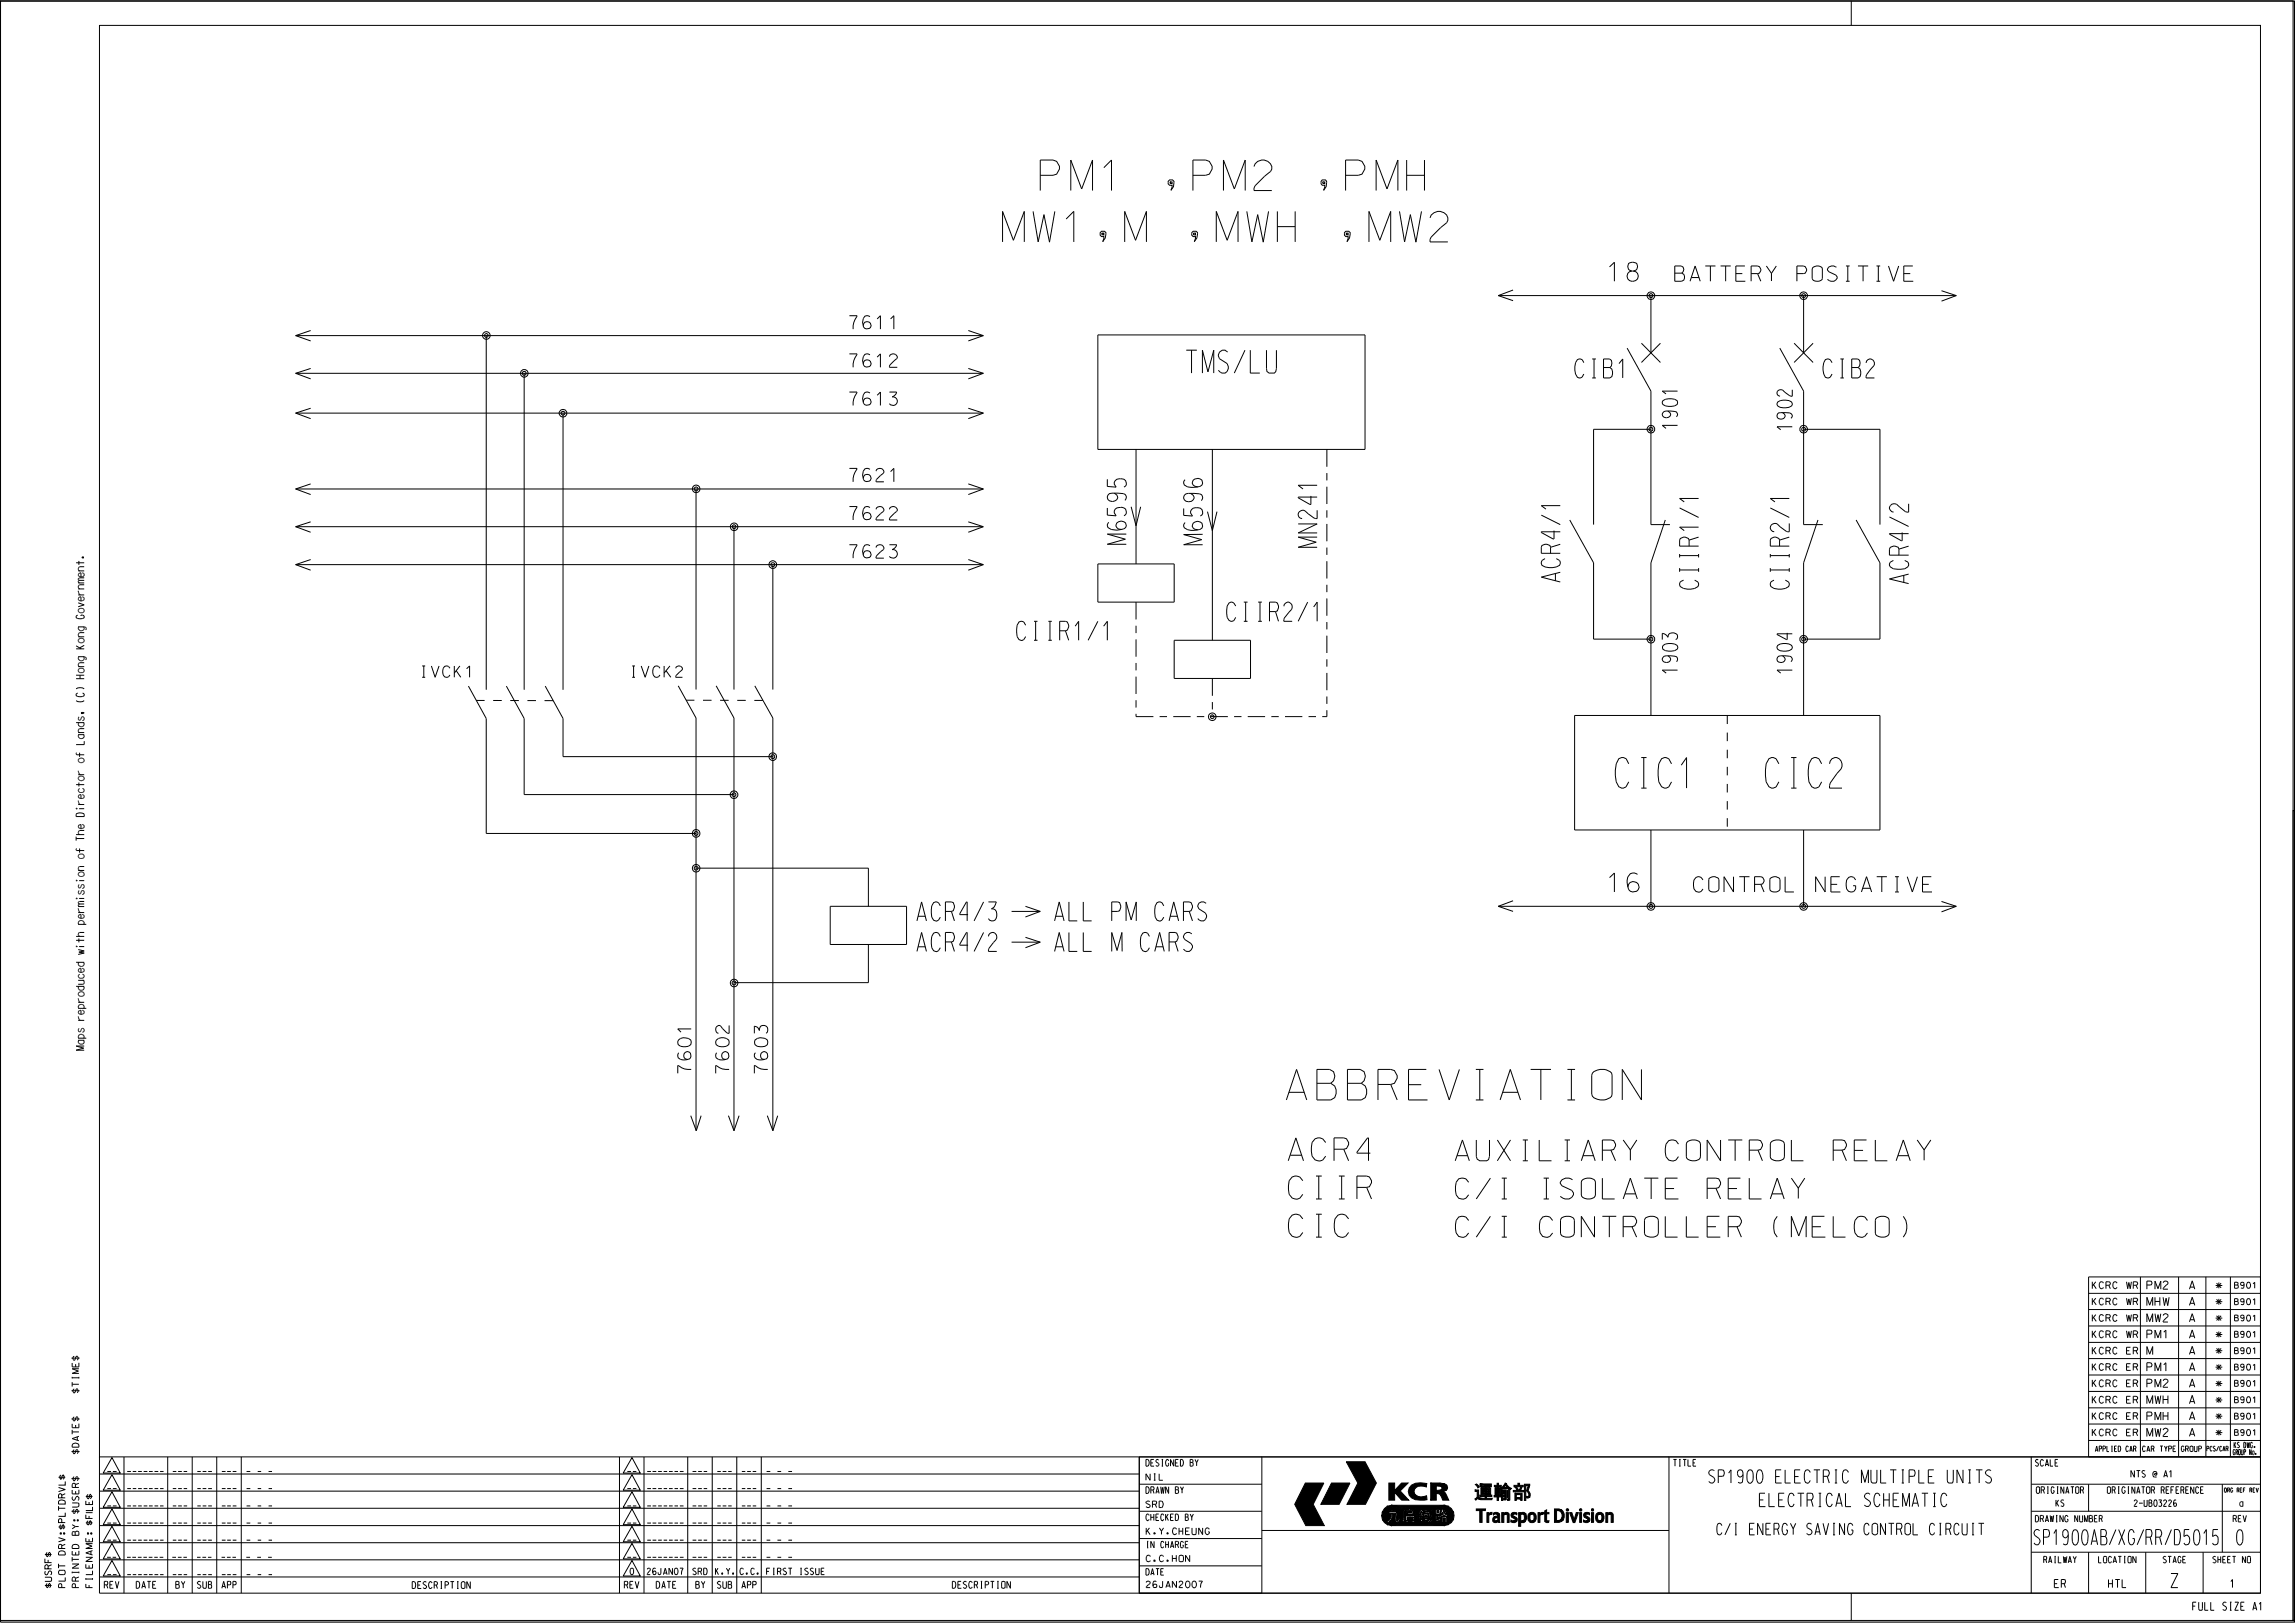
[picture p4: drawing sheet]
<svg xmlns="http://www.w3.org/2000/svg" width="420mm" height="297mm" viewBox="0 0 420 297" stroke-linecap="round" stroke-linejoin="round" font-family="sans-serif">
<defs><g id="words">
<g font-size="5.6">
<text x="190.4" y="34.9">PM1 ,PM2 ,PMH</text>
<text x="183.5" y="44.3">MW1,M ,MWH ,MW2</text>
<text x="295.6" y="144.2">CIC1</text>
<text x="323.1" y="144.2">CIC2</text>
<text x="235.4" y="201.3">ABBREVIATION</text>
</g>
<g font-size="4.2">
<text x="217.1" y="68.3">TMS/LU</text>
<text x="235.8" y="212.4">ACR4</text>
<text x="235.8" y="219.4">CIIR</text>
<text x="235.8" y="226.4">CIC</text>
</g>
<g font-size="3.8">
<text x="266.3" y="212.4">AUXILIARY CONTROL RELAY</text>
<text x="266.3" y="219.4">C/I ISOLATE RELAY</text>
<text x="266.3" y="226.4">C/I CONTROLLER (MELCO)</text>
</g>
<g font-size="3.5">
<text x="294.3" y="51.5">18</text>
<text x="288.2" y="69.2">CIB1</text>
<text x="333.6" y="69.2">CIB2</text>
<text x="224.5" y="113.7">CIIR2/1</text>
<text x="186.1" y="117.2">CIIR1/1</text>
<text x="294.3" y="163.2">16</text>
<text x="167.8" y="168.5">ACR4/3</text>
<text x="193" y="168.5">ALL PM CARS</text>
<text x="167.8" y="174.1">ACR4/2</text>
<text x="193" y="174.1">ALL M CARS</text>
</g>
<g font-size="2.8">
<text x="306.5" y="51.5">BATTERY POSITIVE</text>
<text x="309.9" y="163.2">CONTROL NEGATIVE</text>
<text x="372.2" y="282.7">SP1900AB</text>
<text x="387.7" y="282.7">XG</text>
<text x="392.7" y="282.7">RR</text>
<text x="397.9" y="282.7">D5015</text>
<text x="409.3" y="282.7">0</text>
</g>
<text font-size="2.6" x="397.3" y="290.5">Z</text>
<g font-size="2.5">
<text x="269.8" y="274.3">„B¿Ø‡¡</text>
<text x="270.1" y="278.6">Transport Division</text>
</g>
<g font-size="2.4">
<text x="155.4" y="60.2">7611</text>
<text x="155.4" y="67.2">7612</text>
<text x="155.4" y="74.2">7613</text>
<text x="155.4" y="88.2">7621</text>
<text x="155.4" y="95.1">7622</text>
<text x="155.4" y="102.1">7623</text>
<text x="312.7" y="271.4">SP1900 ELECTRIC MULTIPLE UNITS</text>
<text x="322" y="275.7">ELECTRICAL SCHEMATIC</text>
</g>
<g font-size="2.1">
<text x="76.8" y="124">IVCK1</text>
<text x="115.3" y="124">IVCK2</text>
<text x="314.2" y="280.9">C/I ENERGY SAVING CONTROL CIRCUIT</text>
</g>
<g font-size="1.5">
<text x="392.9" y="235.9">PM2</text>
<text x="392.9" y="238.9">MHW</text>
<text x="400.7" y="238.9">A</text>
<text x="400.7" y="235.9">A</text>
<text x="392.9" y="244.9">PM1</text>
<text x="392.9" y="241.9">MW2</text>
<text x="400.7" y="244.9">A</text>
<text x="400.7" y="241.9">A</text>
<text x="392.9" y="247.9">M</text>
<text x="392.9" y="250.9">PM1</text>
<text x="400.7" y="250.9">A</text>
<text x="400.7" y="247.9">A</text>
<text x="392.9" y="256.9">MWH</text>
<text x="392.9" y="253.9">PM2</text>
<text x="400.7" y="256.8">A</text>
<text x="400.7" y="253.9">A</text>
<text x="392.9" y="262.9">MW2</text>
<text x="392.9" y="259.9">PMH</text>
<text x="400.7" y="262.8">A</text>
<text x="400.7" y="259.8">A</text>
<text x="376" y="290.5">ER</text>
<text x="385.9" y="290.5">HTL</text>
<text x="408.2" y="290.5">1</text>
<text x="401.3" y="294.7">FULL SIZE A1</text>
</g>
<g font-size="1.2">
<text x="382.9" y="235.8">KCRC WR</text>
<text x="382.9" y="238.8">KCRC WR</text>
<text x="405.6" y="238.8">*</text>
<text x="405.6" y="235.8">*</text>
<text x="382.9" y="244.8">KCRC WR</text>
<text x="382.9" y="241.8">KCRC WR</text>
<text x="405.6" y="244.8">*</text>
<text x="405.6" y="241.8">*</text>
<text x="382.9" y="247.8">KCRC ER</text>
<text x="382.9" y="250.8">KCRC ER</text>
<text x="405.6" y="250.8">*</text>
<text x="405.6" y="247.8">*</text>
<text x="382.9" y="253.8">KCRC ER</text>
<text x="382.9" y="256.8">KCRC ER</text>
<text x="405.6" y="256.8">*</text>
<text x="405.6" y="253.8">*</text>
<text x="382.9" y="259.8">KCRC ER</text>
<text x="382.9" y="262.8">KCRC ER</text>
<text x="405.6" y="262.8">*</text>
<text x="405.6" y="259.8">*</text>
<text x="19.6" y="269.3">__</text>
<text x="23.3" y="269.3">_______</text>
<text x="31.6" y="269.3">___</text>
<text x="36.1" y="269.3">___</text>
<text x="40.6" y="269.3">___</text>
<text x="45.1" y="269.3">_ _ _</text>
<text x="114.8" y="269.3">__</text>
<text x="118.4" y="269.3">_______</text>
<text x="126.8" y="269.3">___</text>
<text x="131.2" y="269.3">___</text>
<text x="135.7" y="269.3">___</text>
<text x="140.3" y="269.3">_ _ _</text>
<text x="19.6" y="272.4">__</text>
<text x="19.6" y="275.6">__</text>
<text x="23.3" y="272.4">_______</text>
<text x="23.3" y="275.6">_______</text>
<text x="31.6" y="272.4">___</text>
<text x="31.6" y="275.6">___</text>
<text x="36.1" y="272.4">___</text>
<text x="36.1" y="275.6">___</text>
<text x="40.6" y="272.4">___</text>
<text x="40.6" y="275.6">___</text>
<text x="45.1" y="272.4">_ _ _</text>
<text x="45.1" y="275.6">_ _ _</text>
<text x="114.8" y="275.6">__</text>
<text x="114.8" y="272.4">__</text>
<text x="118.4" y="275.6">_______</text>
<text x="118.4" y="272.4">_______</text>
<text x="126.8" y="275.6">___</text>
<text x="126.8" y="272.4">___</text>
<text x="131.2" y="275.6">___</text>
<text x="131.2" y="272.4">___</text>
<text x="135.7" y="275.6">___</text>
<text x="135.7" y="272.4">___</text>
<text x="140.3" y="275.6">_ _ _</text>
<text x="140.3" y="272.4">_ _ _</text>
<text x="209.7" y="270.9">NIL</text>
<text x="209.7" y="275.9">SRD</text>
<text x="376.3" y="275.7">KS</text>
<text x="390" y="270.3">NTS @ A1</text>
<text x="390.6" y="275.7">2-UB03226</text>
<text x="409.9" y="275.7">a</text>
<text x="19.6" y="281.9">__</text>
<text x="19.6" y="278.7">__</text>
<text x="23.3" y="281.9">_______</text>
<text x="23.3" y="278.7">_______</text>
<text x="31.6" y="281.9">___</text>
<text x="31.6" y="278.7">___</text>
<text x="36.1" y="281.9">___</text>
<text x="36.1" y="278.7">___</text>
<text x="40.6" y="281.9">___</text>
<text x="40.6" y="278.7">___</text>
<text x="45.1" y="281.9">_ _ _</text>
<text x="45.1" y="278.7">_ _ _</text>
<text x="114.8" y="281.9">__</text>
<text x="114.8" y="278.7">__</text>
<text x="118.4" y="281.9">_______</text>
<text x="118.4" y="278.7">_______</text>
<text x="126.8" y="281.9">___</text>
<text x="126.8" y="278.7">___</text>
<text x="131.2" y="281.9">___</text>
<text x="131.2" y="278.7">___</text>
<text x="135.7" y="281.9">___</text>
<text x="135.7" y="278.7">___</text>
<text x="140.3" y="281.9">_ _ _</text>
<text x="140.3" y="278.7">_ _ _</text>
<text x="209.8" y="280.8">K.Y.CHEUNG</text>
<text x="19.6" y="285">__</text>
<text x="23.2" y="285">_______</text>
<text x="31.5" y="285">___</text>
<text x="36" y="285">___</text>
<text x="40.5" y="285">___</text>
<text x="45.1" y="285">_ _ _</text>
<text x="114.8" y="285">__</text>
<text x="118.4" y="285">_______</text>
<text x="126.8" y="285">___</text>
<text x="131.2" y="285">___</text>
<text x="135.7" y="285">___</text>
<text x="140.3" y="285">_ _ _</text>
<text x="209.8" y="285.8">C.C.HON</text>
<text x="19.1" y="290.6">REV</text>
<text x="19.6" y="288.1">__</text>
<text x="23.3" y="288.1">_______</text>
<text x="24.9" y="290.6">DATE</text>
<text x="31.6" y="288.1">___</text>
<text x="32.2" y="290.6">BY</text>
<text x="36.1" y="288.1">___</text>
<text x="36.1" y="290.6">SUB</text>
<text x="40.6" y="288.1">___</text>
<text x="40.6" y="290.6">APP</text>
<text x="45.1" y="288.1">_ _ _</text>
<text x="75.4" y="290.7">DESCRIPTION</text>
<text x="114.3" y="290.6">REV</text>
<text x="115.3" y="288.1">0</text>
<text x="118.4" y="288.1">26JAN07</text>
<text x="120.1" y="290.6">DATE</text>
<text x="126.8" y="288.1">SRD</text>
<text x="127.3" y="290.6">BY</text>
<text x="130.9" y="288.1">K.Y.</text>
<text x="131.3" y="290.6">SUB</text>
<text x="135.4" y="288.1">C.C.</text>
<text x="135.8" y="290.6">APP</text>
<text x="140.3" y="288.1">FIRST ISSUE</text>
<text x="174.3" y="290.6">DESCRIPTION</text>
<text x="209.8" y="290.5">26JAN2007</text>
</g>
<g font-size="1.1">
<text x="408.9" y="238.7">B901</text>
<text x="408.9" y="235.7">B901</text>
<text x="408.9" y="241.7">B901</text>
<text x="408.9" y="244.7">B901</text>
<text x="408.9" y="247.7">B901</text>
<text x="408.9" y="250.7">B901</text>
<text x="408.9" y="253.7">B901</text>
<text x="408.9" y="256.7">B901</text>
<text x="408.9" y="259.7">B901</text>
<text x="408.9" y="262.7">B901</text>
</g>
<g font-size="1">
<text x="383.5" y="265.6">APPLIED CAR</text>
<text x="392.1" y="265.6">CAR TYPE</text>
<text x="399.2" y="265.6">GROUP</text>
<text x="408.7" y="266.2">GROUP No.</text>
<text x="408.8" y="264.9">KS DWG.</text>
</g>
<text font-size=".9" x="403.9" y="265.5">PCS/CAR</text>
</g></defs>
<path d="M.1 .2h419.8v296.6h-419.8z" fill="none" stroke="#000" stroke-width=".21"/>
<g fill="none" stroke="#000" stroke-width=".18">
<path d="M0 .2h419.7v296.3h-419.7zM18.2 4.6h395.5v262h-395.5zM338.8 .2v4.4M274.2 54.1h83.8M274.2 54.1l2.7 .9M276.9 53.1l-2.7 1M302.1 54.1v10.5M330.1 54.1v10.5M355.3 53.2l2.7 .9M358 54.1l-2.7 1M54.1 75.6h125.9M54.1 68.3h125.9"/>
<path d="M54.1 61.4h125.9M54.1 75.6l2.8 1M54.1 68.3l2.8 1M54.1 61.4l2.8 1M56.9 74.7l-2.8 .9M56.9 67.4l-2.8 .9M56.9 60.5l-2.8 .9M89 61.4v64.8M95.9 68.3v57.9M103 75.6v50.6M177.2 74.7l2.8 .9M177.2 67.4l2.8 .9"/>
<path d="M177.2 60.5l2.8 .9M180 75.6l-2.8 1M180 68.3l-2.8 1M180 61.4l-2.8 1M200.9 61.3h48.9v20.9h-48.9zM297.8 63.7l4.3 7.9v24.4h3.5M300.4 62.8l3.5 3.5M302.1 78.6h-10.5v17.4M303.9 62.8l-3.5 3.5M304.3 73.3a2.56 2.56 0 0 1 2.6 0l.1 .5a1.39 1.39 0 0 1-1.6 .6l-.6-.1-.5-.3-.1-.2zM305.2 75.2l.5 .6a.77 .77 0 0 1-.7 .6 .77 .77 0 0 1-.8-.6l.3-.5 .4-.1 1.6 .1a.54 .54 0 0 1 .5 .4 .54 .54 0 0 1-.2 .6M307 77.8h-2.8l.7 .6"/>
<path d="M307 71.6h-2.8l.7 .5M325.3 73.6a2.47 2.47 0 0 1 2.6 0l.1 .4a1.49 1.49 0 0 1-1.7 .6l-.5-.1-.5-.2-.1-.3zM325.7 63.7l4.4 7.9v24.4h3.5M326.2 75.5l.4 .3a.53 .53 0 0 1-.3 .8 .7 .7 0 0 1-.8 0 .7 .7 0 0 1-.2-.8l.2-.2 .4-.1 1.6 .1a.53 .53 0 0 1 .5 .4 .53 .53 0 0 1-.3 .5M328 71.3v1.2a2.21 2.21 0 0 1-1.8-1.1 .64 .64 0 0 0-.9 .2 .64 .64 0 0 0 .5 .9M328 78.1h-2.8l.7 .5M328.3 62.8l3.5 3.5M330.1 78.6h13.9v17.4M331.8 62.8l-3.5 3.5M54.1 89.5h125.9M54.1 96.4h125.8M54.1 96.4l2.8 1"/>
<path d="M54.1 89.5l2.8 1M56.9 95.5l-2.8 .9M56.9 88.6l-2.8 .9M127.4 89.5v36.7M134.3 96.4v29.8M177.2 95.5l2.8 .9-2.8 1M177.2 88.6l2.8 .9M180 89.5l-2.8 1M202.6 93v1.3l1.7 .1-.4-.6a1.04 1.04 0 0 1 1.4-1 .84 .84 0 0 1 .8 .6 .84 .84 0 0 1-.4 1M202.6 87.7v1.3l1.7 .1-.4-.5a1 1 0 0 1 1.4-1 .81 .81 0 0 1 .8 .6 .81 .81 0 0 1-.4 .9M202.9 95.6a.71 .71 0 0 0-.1 1 3 3 0 0 0 3.2 0l.1-.4a.96 .96 0 0 0-1-.8 .96 .96 0 0 0-.9 .9l.5 .5 .5 .1M203.9 90.2l.5 .4 .1 .3a.93 .93 0 0 1-.9 .9 .93 .93 0 0 1-1-.9l.4-.6a6.6 6.6 0 0 1 2.9 .2 .7 .7 0 0 1 0 1.1"/>
<path d="M206.1 97.7h-3.5l3.4 1-3.4 .9h3.5M207 92.7l.9 3.5 .8-3.5M207.9 82.2v21M216.6 93v1.3l1.6 .1-.3-.5a1 1 0 0 1 1.3-1 .81 .81 0 0 1 .9 .6 .81 .81 0 0 1-.4 .9M216.9 95.6a.71 .71 0 0 0-.2 1 3.1 3.1 0 0 0 3.3 0l.1-.3a.95 .95 0 0 0-1-.9 .95 .95 0 0 0-.9 .9l.5 .5 .5 .1M216.9 87.8a.68 .68 0 0 0-.2 1 3.3 3.3 0 0 0 3.3 0l.1-.4-.1-.5a1.05 1.05 0 0 0-1.8 .5l.5 .6 .5 .1M217.9 90.3l.5 .3 .1 .4a.96 .96 0 0 1-.9 .8 .96 .96 0 0 1-1-.8l.1-.4 .3-.2a6.5 6.5 0 0 1 2.8 .1 .71 .71 0 0 1 0 1.1M220.1 97.8h-3.5l3.3 1-3.3 .9h3.5M221 93.6l.9 3.5 .8-3.5M221.9 82.2v35M237.6 95.9h3.4l-3.4 1.6h3.4M239.9 90.8v1.5l-2.3-1.2v-.1h3.4"/>
<path d="M241 93.4v1.5l-.5-.1-1.7-1.3a.78 .78 0 0 0-1.2 .3 .78 .78 0 0 0 .7 1.1M241 98.3h-3.4l3.3 .9-3.3 1h3.4M241 88.8h-3.4l.9 .7M282.1 94.3l3.4 1.7M284.4 97.1v1.5l-2.3-1.2v-.1h3.4M285.5 99.6l-1.7 .6M285.5 92.5h-3.4l.8 .7M287.3 95.2l4.3 7.8v14h10.5M304.8 95.2l-2.7 7.8v27.9M307.4 93l3.5 1.7M309.1 98.8l-.1-.3-.6-.2-.9 .2-.1 .3v1.1h3.5M309.1 98.8v1.1"/>
<path d="M310.9 98.3l-1.8 .5M310.9 96.5h-3.5l.8 .6M310.9 91.2h-3.5l.8 .7M324 93l3.4 1.7M325.7 98.8l-.2-.3-.5-.2h-.3l-.6 .2-.1 .3v1.1h3.4M325.7 98.8v1.1M327.4 95.8v1.5l-.5-.1-1.7-1.3a.79 .79 0 0 0-1.1 .3 .79 .79 0 0 0 .6 1.1M327.4 91.2h-3.4l.8 .7M327.4 98.3l-1.7 .5M332.7 95.2l-2.6 7.8v27.9M339.7 95.2l4.3 7.8v14h-13.9M345.8 94.6l3.5 1.7"/>
<path d="M348.1 97.4v1.6l-2.3-1.3h3.5M349.3 92.2v1.5l-.6-.1-1.6-1.3a.79 .79 0 0 0-1.2 .3 .79 .79 0 0 0 .6 1.1M349.3 99.9l-1.8 .6M13.9 118.7h1.5M13.9 118.2l1 .5M13.9 103h1.5M14.2 112.6l-.2 .1-.1 .2a1.06 1.06 0 0 0 1.5 0v-.2l-.3-.1h-.3v.1M14.3 114.7h1.2l.3 .3-.1 .3M14.3 116.5h1.1M14.3 110.3l1.1 .4-1.1 .3M14.3 108.9h1.1M14.3 108.1l.1 .5 .3 .3"/>
<path d="M14.3 107.8h1.1M14.3 106.7h1.1M14.3 104.5h1.1M14.4 117a.53 .53 0 0 1 .6-.2 .53 .53 0 0 1 .3 .7l-.2 .1h-.4l-.3-.2zM14.4 106.1h.1M14.4 106.1l.1 .1M14.4 111.5l.3-.2h.4a.41 .41 0 0 1 .3 .4 .41 .41 0 0 1-.3 .4h-.5l-.2-.1-.1-.2zM14.4 102.6v.8M14.4 114.7a.49 .49 0 0 0 .5 .8 .49 .49 0 0 0 .4-.8M14.5 106.2l-.2 .2 .2 .3M14.5 106.2h.9M15 102l.2-.1 .1 .2h-.2z"/>
<path d="M15.1 104.8a.39 .39 0 0 1 .3 .5 .39 .39 0 0 1-.5 .3l-.4-.1-.2-.3 .1-.3 .4-.1v.8M15.1 109.2a.39 .39 0 0 1 .3 .5 .39 .39 0 0 1-.5 .3l-.4-.1a.37 .37 0 0 1-.1-.5 .37 .37 0 0 1 .4-.2v.8M15.1 102l.1 .1zM15.4 105.7h-.8l-.3 .2 .1 .2M15.4 118.1l-.8 .5M15.4 115.8h-.8a.39 .39 0 0 0-.3 .4 .39 .39 0 0 0 .3 .3M15.4 107h-.8a.39 .39 0 0 0-.3 .4 .39 .39 0 0 0 .3 .4M15.4 103.7l-1 .1v.5l.2 .2M54.1 103.3h125.9M54.1 103.3l2.8 1M56.9 102.4l-2.8 .9M141.4 103.3v22.9"/>
<path d="M177.2 102.4l2.8 .9M180 103.3l-2.8 1M200.9 103.2h14v7h-14zM214.9 117.2h14v7h-14zM282.7 102.2l-.5 .4-.1 .3 .1 .6a3.2 3.2 0 0 0 3.2 0l.1-.4-.1-.5-.6-.4M283.8 100.2a1.01 1.01 0 0 0-1.6-.4l-.1 .4v1.1h3.4M283.8 100.2v1.1M284.6 105v1.3M285.5 104.7l-3.4 .9 3.4 .9M304.2 117v-1.1a1.37 1.37 0 0 1 1.1 .7 .84 .84 0 0 1 .4-.8 .84 .84 0 0 1 1 .1 .61 .61 0 0 1 .3 .6 .61 .61 0 0 1-.3 .5M304.4 118.1a2.47 2.47 0 0 1 2.5 0l.1 .5a1.49 1.49 0 0 1-1.6 .6l-.6-.1-.5-.3-.1-.4zM307.4 101.4v.6"/>
<path d="M307.4 104v.6M307.4 104.3h3.5M307.4 101.7h3.5M308.1 106.2l-.6 .3-.1 .6a1.85 1.85 0 0 0 2 .7l.7-.1 .6-.4 .2-.2-.2-.6-.6-.3M310.9 101.4v.6M310.9 104v.6M324 104.3h3.4M324 101.7h3.4M324 101.4v.6M324 104v.6M324.7 106.2l-.6 .3-.1 .6a1.77 1.77 0 0 0 2 .7l.7-.1 .6-.4 .1-.2-.1-.6-.6-.3M325.3 118.1a2.47 2.47 0 0 1 2.6 0l.1 .5a1.49 1.49 0 0 1-1.7 .6l-.5-.1-.5-.3-.1-.2z"/>
<path d="M327.1 115.8v1.2l-1.9-.9v-.1h2.8M327.4 101.4v.6M327.4 104v.6M346.5 102.6l-.6 .3-.1 .6a1.76 1.76 0 0 0 2 .7l.8-.1 .5-.4 .2-.2-.1-.6-.6-.3M347.5 100.5l-.1-.3-.6-.3-.9 .3-.1 .3v1.1h3.5M347.5 100.5v1.1M348.4 105.3v1.3M349.3 105.1l-3.5 .8 3.5 .9M13.9 128.2l.7 .2h.5l.3-.2M13.9 126.1l.7-.3 .5 .1 .3 .2M13.9 132.2h1.5M13.9 124.2h1.5"/>
<path d="M13.9 123.6h1.5M14 137.7l-.1 .3 .2 .1h1.3M14.2 126.8l-.2 .1-.1 .3a1.06 1.06 0 0 0 1.5 0v-.3l-.3-.1M14.3 134.4h1.1M14.3 134.1h1.1M14.3 122h1.1M14.3 120.2h1.3l.2 .2-.1 .4M14.4 139a.53 .53 0 0 1 .6-.3 .53 .53 0 0 1 .3 .7l-.2 .2h-.4l-.3-.3zM14.4 120.2a.5 .5 0 0 0 .5 .7 .5 .5 0 0 0 .4-.7M14.4 122.4l.7-.1a.41 .41 0 0 1 .3 .4 .41 .41 0 0 1-.3 .4h-.5l-.2-.2-.1-.3zM14.4 134.4a.5 .5 0 0 0 .1 .7 .5 .5 0 0 0 .7 0l.2-.2-.1-.5M14.4 132.2a.5 .5 0 0 0 .5 .8 .5 .5 0 0 0 .4-.8"/>
<path d="M14.5 131.2l-.2 .3 .3 .3 .2-.1 .1-.5 .2-.1 .3 .2v.3l-.3 .3M14.6 137.7v.8M14.6 123.6v.6M14.8 131.5v.1M14.9 130.4l.5 .1-.5 .1zM15 130.5l.1-.1zM15.4 135.6v.7h-1.5M15.4 133.3h-.8a.37 .37 0 0 0-.3 .4 .37 .37 0 0 0 .3 .4M15.4 121.3h-.8a.37 .37 0 0 0-.3 .3 .37 .37 0 0 0 .3 .4M85.7 125.6l3.3 5.9v21h38.4M92.7 125.6l3.2 5.9v13.9h38.4M99.8 125.6l3.2 5.9v7h38.4"/>
<path d="M124.1 125.5l3.3 5.9v75.5M131.1 125.5l3.2 5.9v75.5M138.1 125.5l3.3 5.9v75.5M288.2 130.9h55.8v21h-55.8zM305.3 120l.3 .3a.53 .53 0 0 1-.2 .8 .7 .7 0 0 1-.9 0 .7 .7 0 0 1-.2-.8l.2-.2 .4-.1 1.6 .1a.54 .54 0 0 1 .5 .4 .54 .54 0 0 1-.2 .6M307 122.6h-2.8l.7 .6M326.2 120l.4 .3a.53 .53 0 0 1-.3 .8 .7 .7 0 0 1-.8 0 .7 .7 0 0 1-.2-.8l.2-.2 .4-.1 1.6 .1a.53 .53 0 0 1 .5 .4 .53 .53 0 0 1-.3 .6M328 122.6h-2.8l.7 .6M13.9 153.1v.7M13.9 153.4h1.5M13.9 152.7h1.5M13.9 143.6h1.5"/>
<path d="M14 147.9l.1 .1h-.2zM14 155.3l-.1 .3h.2h1.3M14.1 148.9l.2-.1a1.15 1.15 0 0 1 1.1 .2v.4h-1.5v-.4zM14.3 159.3h1.1M14.3 147.2h1.1M14.3 146.5l.1 .5 .3 .2M14.3 141.8h1.1M14.3 141l.1 .5 .3 .3M14.4 156.5l.3-.2h.4a.41 .41 0 0 1 .3 .4 .41 .41 0 0 1-.3 .4h-.5l-.2-.1-.1-.3zM14.4 143.2v.7M14.4 142.1a.52 .52 0 0 1 .7-.1 .52 .52 0 0 1 .2 .7 .52 .52 0 0 1-.7 .1 .52 .52 0 0 1-.2-.7zM14.4 159.7a.52 .52 0 0 1 .7-.1 .52 .52 0 0 1 .2 .7l-.2 .1-.5-.1a.39 .39 0 0 1-.2-.6z"/>
<path d="M14.5 148h.9M14.6 155.3v.7M14.6 144.3a.37 .37 0 0 0-.3 .4 .37 .37 0 0 0 .3 .3h.5l.3-.1v-.4l-.3-.2M15.1 145.4a.36 .36 0 0 1 .3 .4 .36 .36 0 0 1-.3 .3 .63 .63 0 0 1-.8-.3l.1-.3 .4-.1v.7M15.1 150.9a.39 .39 0 0 1 .3 .4 .39 .39 0 0 1-.5 .3l-.4-.1-.2-.3 .1-.2 .4-.1v.7M15.4 152h-.8a.39 .39 0 0 0-.3 .3 .39 .39 0 0 0 .3 .4M15.4 158.6h-1a.4 .4 0 0 0 .2 .7M127.4 158.9h31.5v7M302.1 151.9v14M330.1 151.9v14M419.9 148.3h-.2v148.2h.2M13.9 176.1h1.5"/>
<path d="M13.9 173.2h.1M13.9 173.2h.2zM13.9 161.1l.2 .1zM13.9 164.4h.2l-.1 .1zM13.9 172.1h1.5M13.9 171.4h1.5M13.9 161.2h.1M14.3 179.4h1.1M14.3 173.8l1.1 .2-1 .2 1 .2-1.1 .3M14.3 169.2h1.5M14.3 167h1.1M14.3 166.2l.1 .5 .3 .3"/>
<path d="M14.3 165.9h1.1M14.4 165.3h.1M14.4 165.3l.1 .1M14.4 165.8h.1M14.4 165.8l.1 .1M14.4 171.7v.8M14.4 169.2a.48 .48 0 0 1 .5-.8 .48 .48 0 0 1 .4 .8M14.4 165v.3M14.4 165.5v.3M14.4 176.1a.5 .5 0 0 0 .5 .8 .5 .5 0 0 0 .4-.8M14.4 165h.1M14.4 165.5h.1"/>
<path d="M14.5 161.9a.3 .3 0 0 0-.2 .4 .3 .3 0 0 0 .5 .1 .35 .35 0 0 1 .1-.5 .35 .35 0 0 1 .5 .2v.2l-.3 .2M14.5 163a.3 .3 0 0 0-.2 .4 .3 .3 0 0 0 .5 .1 .35 .35 0 0 1 .1-.5 .35 .35 0 0 1 .5 .2v.2l-.3 .3M14.5 173.2h.9M14.5 164.4h.9M14.5 161.2h.9M14.5 165.4h.9M14.5 165.4v.1M14.6 178.3a.37 .37 0 0 0-.3 .4 .37 .37 0 0 0 .3 .3h.5l.3-.2v-.3l-.3-.2M15.1 167.3a.36 .36 0 0 1 .3 .4 .36 .36 0 0 1-.3 .4 .63 .63 0 0 1-.8-.4l.1-.2 .4-.2v.8M15.1 177.2a.39 .39 0 0 1 .3 .4 .39 .39 0 0 1-.5 .4l-.4-.1a.37 .37 0 0 1-.1-.5 .37 .37 0 0 1 .4-.2v.8M15.2 179.4l.2 .3v.2l-.2 .2h-.9M15.2 160.3h.1"/>
<path d="M15.4 170.6h-.9a.38 .38 0 0 0-.2 .4 .38 .38 0 0 0 .3 .4M15.4 165h-.9M151.9 165.9h14v6.9h-14zM158.9 172.8v7h-24.6M185.1 166.8h5.3M185.1 172.4h5.3M187.7 165.9l2.7 .9M187.7 171.5l2.7 .9M190.4 166.8l-2.7 1M190.4 172.4l-2.7 1M274.2 165.9h83.8M274.2 165.9l2.7 .9"/>
<path d="M276.9 164.8l-2.7 1.1M355.3 165l2.7 .9M358 165.9l-2.7 1M13.9 180.5h1.5M14.3 190.4h1.1M14.3 190h1.5M14.3 186.7h1.1M14.3 186l.1 .5 .3 .2M14.3 184.5h1.5M14.3 183.4h1.1M14.3 182.7l.1 .5 .3 .2M14.4 181.7a.53 .53 0 0 1 .7-.2 .53 .53 0 0 1 .2 .7l-.2 .1h-.5a.4 .4 0 0 1-.2-.6z"/>
<path d="M14.4 190.4a.49 .49 0 0 0 .5 .7 .49 .49 0 0 0 .4-.7M14.4 184.5a.49 .49 0 0 1 .5-.7 .49 .49 0 0 1 .4 .7M14.4 190a.48 .48 0 0 1 .5-.7 .48 .48 0 0 1 .4 .7M14.4 180.5a.49 .49 0 0 0 .5 .7 .49 .49 0 0 0 .4-.7M14.5 188.2l-.2 .3 .1 .3h.2l.2-.1a.35 .35 0 0 1 .1-.5 .35 .35 0 0 1 .5 .2v.3l-.3 .2M15.1 184.9a.39 .39 0 0 1 .3 .4 .39 .39 0 0 1-.5 .3l-.4-.1-.2-.3 .1-.2 .4-.1v.7M15.4 191.4h-1.5l1.4 .4-1.4 .4h1.5M124.2 190.3a1.65 1.65 0 0 1 2.2 0l.1 .5a1.12 1.12 0 0 1-1.4 .7h-.6l-.4-.3-.1-.6zM124.2 192.6l-.2 .7a1.2 1.2 0 0 0 1.7 .6l.5-.1 .2-.2v-.8a.7 .7 0 0 0-1.2 .1 .7 .7 0 0 0 .7 1M126.5 195.7a3.2 3.2 0 0 1-2.5-.7v1.4M126.5 188.3h-2.5l.6 .6M131.1 190.3a1.65 1.65 0 0 1 2.2 0l.1 .5a1.12 1.12 0 0 1-1.4 .7h-.5l-.4-.3-.1-.6z"/>
<path d="M131.1 192.6l-.1 .7a1.2 1.2 0 0 0 1.6 .6l.5-.1 .2-.2v-.8a.71 .71 0 0 0-1.1-.1 .71 .71 0 0 0 .2 1.1l.4 .1M133.4 195.7a3.2 3.2 0 0 1-2.4-.7v1.4M133.4 187.7v1.4l-.4-.1-1.1-1.3a.71 .71 0 0 0-1 .5 .71 .71 0 0 0 .6 .9M138 189.1v-1.3a1 1 0 0 1 1 .8 .8 .8 0 0 1 1.1-.9 .8 .8 0 0 1 .1 1.4M138.2 190.3a1.67 1.67 0 0 1 2.2 0 .84 .84 0 0 1-.4 1.2 2.05 2.05 0 0 1-1.8-.3zM138.3 192.6a.7 .7 0 0 0-.1 1 1.84 1.84 0 0 0 2.2 0v-.8a.7 .7 0 0 0-1.2 .1 .7 .7 0 0 0 .7 1M140.5 195.7a3.2 3.2 0 0 1-2.5-.7v1.4M126.4 204.2l1 2.7 .9-2.7M133.3 204.2l1 2.7M135.3 204.2l-1 2.7M140.4 204.2l1 2.7M142.3 204.2l-.9 2.7"/>
<path d="M382.2 239.6h31.5M382.2 236.7h31.5M391.7 233.7v32.9M392.9 238.9v-1.5l.5 1.4 .6-1.4v1.5M394.4 237.4v1.5M395.3 237.4v1.5M395.9 237.4l.2 1.5M397 237.4l-.3 1.5M398.7 233.7v32.9M403.7 233.7v32.9M408.2 233.7v32.9M13.1 259.7h1.5"/>
<path d="M13.1 254.5h1.5M13.1 248.5h1.5M13.2 252v.3M13.2 252.9v.8M13.2 253.3h1.2M13.2 252.1h1.2M13.6 259.3a.41 .41 0 0 0-.1 .7l.3-.1 .2-.6 .3 .3-.2 .4M13.6 254.2a.37 .37 0 0 0-.3 .3 .37 .37 0 0 0 .3 .4l.4-.7 .3 .3-.2 .4M13.6 248.2l-.3 .3 .2 .4 .3-.1 .2-.6 .3 .3-.2 .4M13.8 249.6v.5M14.4 249.4v.7h-1.2v-.7M14.4 252v.3"/>
<path d="M14.4 250.5h-1.2l1.2 .4-1.2 .4h1.2M382.2 257.6h31.5M382.2 254.6h31.5M382.2 251.6h31.5M382.2 248.6h31.5M382.2 245.6h31.5M382.2 242.6h31.5M10.7 272.2l1.2 .4-1.2 .4M10.7 276h1.2M10.7 275.6v.8M10.7 279.4h1.2M10.7 270.3h1.2"/>
<path d="M10.8 274.6a.8 .8 0 0 1 1.1 .2v.4h-1.2zM11.1 279l-.1 .2v.4l.1 .2 .2-.2v-.4l.3-.2 .1 .2v.4l-.1 .2M11.1 269.9l-.1 .2v.4l.1 .2 .5-.8 .1 .2v.4l-.1 .2M11.3 278.6v-.6a.33 .33 0 0 0-.6 .2v.4h1.2M11.3 274.1v-.6l-.3-.2-.3 .3v.5h1.2M11.9 276.8v.7h-1.2M11.9 271.1v.7h-1.2M11.9 273.3l-.6 .3M13.1 276.6h1.5M13.1 270.6h1.5M13.1 265.6h1.5M13.2 275h1l.2 .2v.4l-.2 .2h-1"/>
<path d="M13.2 261.7v.8M13.2 262h1.2M13.2 279l.6 .3M13.3 273.9l-.1 .4 .3 .3 .2-.1 .2-.6 .3-.1 .2 .3-.1 .5M13.3 264.2a.75 .75 0 0 1 1.1 .2v.4h-1.2zM13.5 278.1l.2 .2h-.2zM13.5 278.2h.1zM13.6 276.2a.37 .37 0 0 0-.3 .4 .37 .37 0 0 0 .3 .3l.4-.7 .3 .3-.2 .4M13.6 270.2l-.3 .3 .2 .5 .3-.2 .2-.6 .3 .3-.2 .5M13.6 265.3a.37 .37 0 0 0-.3 .4 .37 .37 0 0 0 .3 .3l.4-.7 .3 .3-.2 .4M13.8 271.7v-.2a.33 .33 0 0 0-.6 .2v.5h1.2M13.8 271.7v.5"/>
<path d="M13.8 279.3l-.6 .5M13.8 279.3h.6M13.8 260.8v.5M13.8 272.9v.5M14.1 263v.6M14.2 278.1l.1 .1v.1h-.2zM14.2 278.2h.1zM14.4 260.5v.8h-1.2v-.7M14.4 272.6v.8h-1.2v-.7M14.4 271.4l-.6 .3M14.4 262.8l-1.2 .5 1.2 .3M15.7 277.2v.7h1.2"/>
<path d="M15.7 278.7h1.2M15.7 276.8h1.2M15.7 273.8h1.2M16.1 278.3l-.2 .2v.4l.2 .2 .2-.2v-.4l.2-.2 .2 .2v.4l-.2 .2M16.1 273.5l-.2 .2v.4l.2 .2 .2-.2v-.4l.2-.2 .2 .2v.4l-.2 .2M16.3 274.9v.4M16.3 277.4v.5M16.9 275.7v.7h-1.2M16.9 274.6v.7h-1.2v-.7M18.2 266.6v24.9h395.5v-57.8h-31.5v32.9h31.5M18.2 269.7h190.3M18.2 272.9h190.3"/>
<path d="M18.2 276h190.3M18.2 279.2h190.3M20.5 269.9l1.5 2.8h-3.1zM20.5 279.3l1.5 2.8h-3.1zM20.5 276.1l1.5 2.9h-3.1zM20.5 273l1.5 2.8h-3.1zM20.5 266.7l1.5 2.9h-3.1zM22.7 266.6v24.9M30.7 266.6v24.9M35.2 266.6v24.9M39.7 266.6v24.9M44.2 266.6v24.9"/>
<path d="M113.4 266.6v24.9M115.7 279.3l1.5 2.8h-3.2zM115.7 276.1l1.5 2.9h-3.2zM115.7 273l1.5 2.8h-3.2zM115.7 269.9l1.5 2.8h-3.2zM115.7 266.7l1.5 2.9h-3.2zM117.9 266.6v24.9M125.9 266.6v24.9M130.3 266.6v24.9M134.8 266.6v24.9M139.3 266.6v24.9M208.5 266.6h205.2v24.9h-205.2z"/>
<path d="M208.5 266.6v24.9M208.5 276.6h22.4M208.5 271.6h22.4M209.7 267.1h.4a.87 .87 0 0 1 0 1.2h-.4zM209.7 272.1h.4a.86 .86 0 0 1 0 1.2h-.4zM210.3 277.3l-.2-.2a.72 .72 0 0 0 0 1.2l.2-.3M210.6 277.1v1.1M210.6 267.7h.4M210.6 272.7h.4M210.6 277.7h.6M211 272.7l.2-.3-.1-.3h-.5v1.2M211 272.7l.2 .6"/>
<path d="M211.2 267.1h-.6v1.2h.6M211.2 277.1v1.1M211.5 273.3l.3-1.2 .3 1.2M211.5 277.7h.4M211.6 273h.4M212 267.2l-.2-.1-.3 .2 .1 .2 .5 .4-.1 .3-.3 .1-.2-.2M212 277.1h-.5v1.1h.6M212.4 272.1l.2 1.2 .1-1.1 .2 1.1 .2-1.2M212.6 267.1h.3M212.6 268.3h.3M212.7 267.1v1.2M213 277.3l-.1-.2h-.2a.77 .77 0 0 0 .1 1.2l.2-.3"/>
<path d="M213.3 277.1v1.1M213.5 277.6l.3 .6M213.8 277.1l-.5 .7M213.9 267.3l-.2-.2a.72 .72 0 0 0 0 1.2l.2-.3v-.2h-.2M213.9 272.1v1.2l-.6-1.2v1.2M214.2 277.7h.4M214.8 277.1h-.6v1.1h.6M214.8 267.1v1.2l-.6-1.2v1.2M215.1 272.1l.5 .1-.1 .4 .2 .4-.2 .3h-.4zM215.1 277.1h.3a.82 .82 0 0 1 0 1.1h-.3zM215.1 267.7h.4M215.1 272.6h.4"/>
<path d="M215.6 267.1h-.5v1.2h.6M216 267.1h.4l.1 .3v.6l-.1 .3h-.4zM216 272.1l.3 .6M216.3 272.7v.6M216.6 272.1l-.3 .6M216.9 277.1h.5l.1 .9-.2 .2h-.4zM216.9 277.6h.4M217.8 267.1h.4l.1 .1-.1 .4 .2 .4-.2 .3h-.4zM217.8 267.6h.4M217.8 277.1l.3 .6 .3-.6M218.1 277.6v.6M218.7 267.1l.3 .6"/>
<path d="M219 267.7v.6M219.3 267.1l-.3 .6M230.9 266.6v24.9M305.4 266.6v24.9M306.2 267.1h.6M306.5 267.1v1.2M307.3 267.1h.3M307.3 268.3h.3M307.4 267.1v1.2M308 267.1h.6M308.3 267.1v1.2M308.9 267.1v1.2h.6"/>
<path d="M309.8 267.7h.4M310.3 267.1h-.5v1.2h.6M371.7 276.6h42M371.7 271.6h42M371.7 266.6v24.9M372.5 277.3h.3a.82 .82 0 0 1 0 1.2h-.3zM372.7 272.2h.5l.1 .8a.3 .3 0 0 1-.3 .3 .3 .3 0 0 1-.3-.3zM373 267.2l-.3-.1-.2 .2 .1 .2 .4 .3v.4l-.3 .1-.2-.2M373.4 277.9h.4M373.5 272.7h.4M373.8 277.9l.2-.2-.1-.3-.5-.1v1.2M373.8 277.9l.2 .6"/>
<path d="M373.9 272.7l.2-.3v-.3h-.6v1.2M373.9 272.7l.2 .6M374 267.3l-.3-.2a.72 .72 0 0 0 0 1.2l.3-.3M374.3 278.5l.3-1.2 .3 1.2M374.3 268.3l.3-1.2 .3 1.2M374.4 278.2h.4M374.4 268h.4M374.6 272.1h.3M374.6 273.3h.3M374.8 272.1v1.2M375.2 267.1v1.2h.5M375.2 277.3l.1 1.2 .2-1.1 .2 1.1 .1-1.2"/>
<path d="M375.9 272.3l-.2-.2a.75 .75 0 0 0 0 1.2l.2-.3v-.2h-.1M376.1 267.7h.4M376.3 277.3h.2M376.3 278.5h.2M376.4 277.3v1.2M376.4 272.1h.3M376.4 273.3h.3M376.6 272.1v1.2M376.6 267.1h-.5v1.2h.5M377.6 277.3v1.2l-.6-1.2v1.2M377.7 272.1v1.2l-.6-1.2v1.2M378 273.3l.3-1.2 .3 1.2"/>
<path d="M378.1 273h.5M378.5 277.6l-.3-.3a.68 .68 0 0 0 0 1.2l.3-.2v-.3h-.2M379 272.1h.6M379.3 272.1v1.2M379.9 272.2h.5v.8a.3 .3 0 0 1-.2 .3 .3 .3 0 0 1-.3-.3zM380.2 277.3v1.2l-.5-1.2v1.2M380.6 277.3v.9l.1 .3h.4v-1.2M380.7 272.7h.4M381.1 272.7l.2-.3-.1-.3h-.5v1.2M381.1 272.7l.2 .6M381.5 278.5v-1.2l.3 1.2 .3-1.2v1.2M382.2 271.6v5"/>
<path d="M382.2 263.6h31.5M382.2 260.6h31.5M382.4 277.3l.5 .1-.1 .5 .1 .4-.1 .2h-.4zM382.4 277.9h.4M383.3 277.9h.4M383.8 277.3h-.5v1.2h.5M384.2 277.9h.4M384.6 277.9l.1-.2-.1-.3-.4-.1v1.2M384.6 277.9l.1 .6M385.7 272.2h.5v.8a.3 .3 0 0 1-.2 .3 .3 .3 0 0 1-.3-.3zM386.5 272.7h.4M386.9 272.7l.2-.3-.1-.3h-.5v1.2"/>
<path d="M386.9 272.7l.2 .6M387.2 279.9l-1.2 2.8M387.6 272.1h.3M387.6 273.3h.3M387.7 272.1v1.2M388.9 272.3l-.2-.2a.72 .72 0 0 0 0 1.2l.2-.3v-.2h-.2M389.4 272.1h.2M389.4 273.3h.2M389.5 272.1v1.2M390.7 272.1v1.2l-.6-1.2v1.2M391 273.3l.3-1.2 .3 1.2M391.1 273h.4"/>
<path d="M391.9 272.1h.6M392.2 272.1v1.2M392.3 279.9l-1.2 2.8M392.9 272.2h.5v.8a.32 .32 0 0 1-.3 .3 .32 .32 0 0 1-.3-.3zM393.7 272.7h.4M394.1 272.7l.2-.3-.1-.3h-.5v1.2M394.1 272.7l.2 .6M395.5 272.7h.4M395.9 272.7l.2-.3-.1-.3h-.5v1.2M395.9 272.7l.2 .6M396.4 272.7h.4M397 272.1h-.6v1.2h.6"/>
<path d="M397.3 272.7h.4M397.4 279.9l-1.2 2.8M397.8 272.1h-.5v1.2M398.2 272.7h.4M398.7 272.1h-.5v1.2h.6M399.1 272.7h.4M399.5 272.7l.2-.3-.1-.3h-.5v1.2M399.5 272.7l.2 .6M400 272.7h.4M400.5 272.1h-.5v1.2h.6M401.5 272.1v1.2l-.6-1.2v1.2M402.4 272.3l-.3-.2a.77 .77 0 0 0 0 1.2l.3-.3"/>
<path d="M402.7 272.7h.4M403.2 272.1h-.5v1.2h.6M406.7 271.6v12.4M407.2 272.3l.3 .1v.5a.19 .19 0 0 1-.2 .2 .19 .19 0 0 1-.2-.2zM407.6 272.7h.3M407.9 272.7l.1-.2v-.2h-.4v.8M407.9 272.7l.1 .4M408.6 272.4l-.1-.1a.4 .4 0 0 0-.3 .4 .4 .4 0 0 0 .2 .4l.2-.2v-.2h-.1M408.7 277.9h.4M409.1 277.9l.2-.2-.1-.3-.5-.1v1.2M409.1 277.9l.2 .6M409.4 272.7h.2"/>
<path d="M409.6 272.7l.1-.2v-.2h-.3v.8M409.6 277.9h.4M409.6 272.7l.1 .4M410 272.7h.2M410.1 277.3h-.5v1.2h.6M410.3 272.3h-.3v.8h.3M410.5 277.3l.3 1.2 .3-1.2M410.5 272.7h.3M410.9 272.3h-.4v.8M411.7 272.7h.3M412 272.7v-.4h-.3v.8M412 272.7l.1 .4"/>
<path d="M412.3 272.7h.2M412.7 272.3h-.4v.8h.4M412.9 272.3l.2 .8 .2-.8M8.2 288.6h1l.2 .2v.5l-1.2 .1M8.2 285.2v.8h1.2M8.2 290.1h1.2M8.2 284.5h1.2M8.3 287.5a.41 .41 0 0 0 .2 .7l.2-.1 .2-.5 .3-.1a.4 .4 0 0 1 .3 .3 .4 .4 0 0 1-.2 .4M8.6 289.8l-.1 .2v.4l.1 .1 .2-.1v-.4l.3-.2 .1 .2v.4l-.1 .1M8.6 284.1l-.1 .2v.4l.1 .2 .2-.2v-.4l.3-.2 .1 .2v.4l-.1 .2M8.8 287.1v-.6l-.3-.2-.3 .3v.5h1.2M8.8 285.4v.6"/>
<path d="M9.4 286.3l-.6 .3M10.7 286.5h1.2M10.7 286.2v.8M10.7 281.4l1.2 .4-1.2 .3M10.8 284a.78 .78 0 0 1 1.1 .1v.5h-1.2v-.5zM10.9 287.3h.8a.44 .44 0 0 1 .3 .5 .44 .44 0 0 1-.3 .4h-.7a.48 .48 0 0 1-.1-.9zM11.1 280.6v.1zM11.3 290.5v-.6a.33 .33 0 0 0-.6 .2v.4h1.2M11.3 282.9v-.2a.33 .33 0 0 0-.6 .2v.5h1.2M11.3 282.9v.5M11.7 280.5l.2 .1-.1 .1h-.2zM11.7 280.6l.1 .1z"/>
<path d="M11.9 288.7v.6h-1.2M11.9 282.6l-.6 .3M13.2 286.2h1.2l-1.2 .8h1.2M13.2 284.9v.8M13.2 287.6v.3M13.2 287.7h1.2M13.2 285.4h1.2M13.3 280.3l.5 .1a.37 .37 0 0 1 .3-.2 .37 .37 0 0 1 .3 .2v.6h-1.2zM13.3 282.7a.86 .86 0 0 1 1.1 .2v.5h-1.2zM13.8 280.4v.6M13.8 290.5v-.6a.33 .33 0 0 0-.6 .2v.4h1.2M13.8 288.8l-.2-.2-.3 .1-.1 .6h1.2"/>
<path d="M13.8 288.8v.5M13.8 284v.6M14.4 283.8v.8h-1.2v-.8M14.4 287.6v.3M14.4 288.6l-.6 .2M15.7 288.8v.3M15.7 289.8v.7h1.2M15.7 289h1.2M15.7 285h1.2l-1.2 .7h1.2M16 280.5l.2 .1-.1 .1h-.1zM16 280.6l.1 .1zM16.3 281.7v.4"/>
<path d="M16.3 286.5v.5M16.3 290.1v.4M16.6 280.6l.2-.1v.2zM16.6 283.8v.7M16.7 280.6l.1 .1zM16.9 281.4v.7h-1.2v-.6M16.9 286.2v.8h-1.2v-.8M16.9 287.4v.8h-1.2M16.9 288.8v.3M16.9 283.7l-1.2 .5 1.2 .4M16.9 282.5h-1.2l1.1 .4-1.1 .5h1.2M18.2 282.3h190.3"/>
<path d="M18.2 285.4h190.3M18.2 288.6h190.3M20.5 285.6l1.5 2.8h-3.1zM20.5 282.4l1.5 2.9h-3.1zM115.7 282.4l1.5 2.9h-3.2zM115.7 285.6l1.5 2.8h-3.2zM208.5 281.5h22.4M208.5 286.5h22.4M209.7 287.1h.4a.82 .82 0 0 1 0 1.1h-.4zM209.9 282.1h.2M209.9 283.2h.2M210 282.1v1.1"/>
<path d="M210.6 288.2l.3-1.1 .3 1.1M210.7 287.9h.5M211.2 282.1v1.1l-.6-1.1v1.1M211.5 287.1h.6M211.8 287.1v1.1M212.4 287.6h.4M212.9 287.1h-.5v1.1h.6M213 282.3l-.1-.2h-.3l-.2 .5 .2 .6h.2l.2-.2M213.3 282.1v1.1M213.3 282.6h.5M213.8 282.1v1.1M214.2 283.2l.3-1.1 .3 1.1"/>
<path d="M214.3 282.9h.5M215.1 282.6h.4M215.5 282.6l.2-.2-.1-.3h-.5v1.1M215.5 282.6l.2 .6M216.6 282.3l-.3-.2a.77 .77 0 0 0 0 1.1l.3-.2v-.2h-.2M216.9 282.6h.4M217.4 282.1h-.5v1.1h.6M230.9 280.1h74.5M338.8 291.5v5M371.7 284h42M374 285.4h.4M374.4 285.4l.2-.3-.1-.2-.5-.1v1.2"/>
<path d="M374.4 285.4l.2 .6M374.9 286l.3-1.2 .3 1.2M375 285.7h.4M376 284.8h.2M376 286h.2M376.1 284.8v1.2M376.7 284.8v1.2h.5M377.6 284.8l.1 1.2 .2-1.1 .2 1.1 .1-1.2M378.5 286l.3-1.2 .3 1.2M378.6 285.7h.4M379.4 284.8l.3 .6M379.7 285.4v.6"/>
<path d="M380 284.8l-.3 .6M382.2 284v7.5M384 284.8v1.2h.6M385 284.9l.4-.1 .1 .1v.9a.31 .31 0 0 1-.3 .2 .31 .31 0 0 1-.3-.2zM386.4 285.1l-.2-.3a.68 .68 0 0 0 0 1.2l.2-.3M386.7 286l.3-1.2 .3 1.2M386.8 285.7h.5M387.6 284.8h.6M387.9 284.8v1.2M388.7 284.8h.3M388.7 286h.3M388.8 284.8v1.2"/>
<path d="M389.5 284.9l.3-.1 .2 .1v.9a.31 .31 0 0 1-.3 .2 .31 .31 0 0 1-.3-.2zM390.9 284.8v1.2l-.6-1.2v1.2M392.7 284v7.5M396.4 284.9l-.3-.1-.2 .3 .5 .4v.4l-.3 .1-.2-.1M396.7 284.8h.7M397 284.8v1.2M397.7 286l.3-1.2 .3 1.2M397.7 285.7h.5M399.1 285.1l-.1-.2h-.3l-.1 .4 .1 .7h.3l.1-.5h-.1M399.5 285.4h.3M400 284.8h-.5v1.2h.5M403.2 284v7.5"/>
<path d="M405.5 284.9l-.3-.1-.2 .3 .5 .4v.4l-.3 .1-.2-.1M405.9 284.8v1.2M405.9 285.4h.5M406.4 284.8v1.2M406.8 285.4h.4M407.3 284.8h-.5v1.2h.5M407.7 285.4h.4M408.2 284.8h-.5v1.2h.5M408.6 284.8h.6M408.9 284.8v1.2M410.9 284.8v1.2l-.5-1.2v1.2M411.3 284.9a.33 .33 0 0 1 .3-.1 .33 .33 0 0 1 .3 .2v.8a.31 .31 0 0 1-.3 .2 .31 .31 0 0 1-.3-.2z"/>
<circle cx="302.1" cy="54.1" r=".36"/>
<circle cx="302.1" cy="54.1" r=".69"/>
<circle cx="330.1" cy="54.1" r=".35"/>
<circle cx="330.1" cy="54.1" r=".71"/>
<circle cx="89" cy="61.4" r=".7"/>
<circle cx="89" cy="61.4" r=".34"/>
<circle cx="95.9" cy="68.3" r=".35"/>
<circle cx="95.9" cy="68.3" r=".7"/>
<circle cx="103" cy="75.6" r=".69"/>
<circle cx="103" cy="75.6" r=".34"/>
<circle cx="302.1" cy="78.5" r=".69"/>
<circle cx="302.1" cy="78.5" r=".34"/>
<circle cx="330.1" cy="78.5" r=".34"/>
<circle cx="330.1" cy="78.6" r=".71"/>
<circle cx="127.4" cy="89.5" r=".7"/>
<circle cx="127.4" cy="89.5" r=".35"/>
<circle cx="134.3" cy="96.4" r=".7"/>
<circle cx="134.3" cy="96.4" r=".36"/>
<circle cx="141.4" cy="103.3" r=".36"/>
<circle cx="141.4" cy="103.3" r=".69"/>
<circle cx="302.1" cy="117" r=".36"/>
<circle cx="302.1" cy="117" r=".69"/>
<circle cx="330.1" cy="117" r=".35"/>
<circle cx="330.1" cy="117" r=".71"/>
<circle cx="141.4" cy="138.5" r=".36"/>
<circle cx="141.4" cy="138.5" r=".69"/>
<circle cx="221.9" cy="131.2" r=".69"/>
<circle cx="221.9" cy="131.2" r=".34"/>
<circle cx="127.4" cy="152.5" r=".36"/>
<circle cx="127.4" cy="158.9" r=".36"/>
<circle cx="127.4" cy="152.5" r=".7"/>
<circle cx="127.4" cy="158.9" r=".7"/>
<circle cx="134.3" cy="145.4" r=".34"/>
<circle cx="134.3" cy="145.4" r=".71"/>
<circle cx="134.3" cy="179.9" r=".35"/>
<circle cx="134.3" cy="179.9" r=".7"/>
<circle cx="302.1" cy="165.9" r=".36"/>
<circle cx="302.1" cy="165.9" r=".69"/>
<circle cx="330.1" cy="165.9" r=".35"/>
<circle cx="330.1" cy="165.9" r=".71"/>
<circle cx="11.1" cy="280.6" r=".13"/>
</g>
<g fill="#000" stroke="#000" stroke-width=".18">
<path d="M254.6 278.2v1l-.3-.7zM254.6 276.1v.6h-.4zM254.6 279.2l.8-.7 .3 .1zM254.8 276.1l.9 .6h-.9zM257 278.2l.1 .2-.3 .3zM256.8 278.7l.3-.3 .1 .2zM256.8 276.3h1zM257.2 278.6l.4-.1 1.4 .2zM258.4 278.2h.5l.2 .3zM260.1 276.6l.3 .2h-.4zM260.1 277.4l-.1 .3-.1-.1zM260.1 277.4v.7z"/>
<path d="M260.3 278.1h.1l-.1 .1zM260.3 278.2l.3-.1zM259.8 278.5l.8-.2zM260.5 278.6l.8-.2zM260.5 277.7l.1 .1zM260.5 278.4h.4zM260.5 276.7h.4zM260.1 276.1h.8zM260.5 278.6l.8-.1 .1 .2zM261.1 277.8l.2 .2h-.2zM261.7 278.3l.2 .3-.5 .1zM261.4 277v.6z"/>
<path d="M261.4 277.6l.2 .5zM261.4 278.2l.2-.1-.2 .3zM261.6 276.1l.2 .1-.1 .1zM261.6 276.1v.6zM261.7 276.3l.2 .4h-.3zM261.4 278.7l.5-.1 2.4 .6zM261.6 276.7h.5zM261.9 276.7l.2-.1v.1zM262 278.5l.6-.1 .1 .1zM263.6 277.6h.2l-.1 .3zM262.7 278.5l1-.4 .1 .5zM263.8 277.6l.4-.4 .4 .3z"/>
<path d="M264.1 276.6h.5l-.3 .3zM263.8 277.6h1zM264.6 277.5l.4 .1zM264.2 276.1l.6 .3h-.7zM264.8 276.6l.3 .9-.6-.4zM265 277.6l.1-.1 .9 .6z"/>
<path d="M238.9 271.4h3.4l-2 3.9 2.1 3.9h-3.4l-2.1-3.9z" fill-rule="evenodd"/>
<path d="M246.4 267.5h3.4l2.1 3.9-2 3.9h-3.4l2-3.9z" fill-rule="evenodd"/>
<path d="M243.7 271.4h3.4l-2 3.9h-3.4z" fill-rule="evenodd"/>
<path d="M252.9 277.4l1.3-.5h.4a1.31 1.31 0 0 1-.8 1.5l-.8-.3z" fill-rule="evenodd"/>
<path d="M253 278.1l.8 .3 .1 .6-.5-.4z" fill-rule="evenodd"/>
<path d="M253.4 276l.5-.4 .7 .5-.4 .6h-1.2z" fill-rule="evenodd"/>
<path d="M253 276.7h1.2v.2l-1.3 .5z" fill-rule="evenodd"/>
<path d="M253.9 278.7l.4-.2 .3 .7-.7-.2z" fill-rule="evenodd"/>
<path d="M254.6 279.2l1.4-.7 .8 .2z" fill-rule="evenodd"/>
<path d="M254.6 275.5l2.2 .8-1.1 .4-.9-.6z" fill-rule="evenodd"/>
<path d="M254.8 276.9h.6l-.1 1.3-.5-.5z" fill-rule="evenodd"/>
<path d="M253.9 275.6l.7-.1 .2 .6h-.2z" fill-rule="evenodd"/>
<path d="M254.8 277.7l.6 .8-.8 .7v-1z" fill-rule="evenodd"/>
<path d="M255.7 276.7l.3 1.2-.2 .5-.3-.2z" fill-rule="evenodd"/>
<path d="M254.2 271.4h1v1.3l1.3-1.3h1.2l-1.5 1.4 1.6 1.7h-1.3l-1.3-1.4v1.4h-1z" fill-rule="evenodd"/>
<path d="M256.1 278.4l.7 .3-.8-.2z" fill-rule="evenodd"/>
<path d="M256.2 278l.6 .1-.2 .4-.5-.1z" fill-rule="evenodd"/>
<path d="M255.7 276.7l1.1-.4v1.8l-.8-.2z" fill-rule="evenodd"/>
<path d="M257.1 277.3l.9 .1z" fill-rule="evenodd"/>
<path d="M257 276.5l.6 .1z" fill-rule="evenodd"/>
<path d="M257 276.5l.2 .1-.1 .6z" fill-rule="evenodd"/>
<path d="M257.2 276.8h.4v.3l-.5 .1z" fill-rule="evenodd"/>
<path d="M257 277.4h.2v.8l-.1 .2z" fill-rule="evenodd"/>
<path d="M257.2 278.2h.6l-.7 .2z" fill-rule="evenodd"/>
<path d="M257.5 277.9h.5v.1h-.5z" fill-rule="evenodd"/>
<path d="M257.5 277.6l.5 .1z" fill-rule="evenodd"/>
<path d="M257.1 277.2l.5-.1 1.4 .1z" fill-rule="evenodd"/>
<path d="M257.6 276.5h.1z" fill-rule="evenodd"/>
<path d="M254.6 275.5l3.3 .5-1.1 .3z" fill-rule="evenodd"/>
<path d="M257.8 278.2h.5l-.1 .2h-.3z" fill-rule="evenodd"/>
<path d="M257.6 278.5l.6-.1 .8 .3z" fill-rule="evenodd"/>
<path d="M257.7 276.5l.7 .1z" fill-rule="evenodd"/>
<path d="M258.4 276.5h.2z" fill-rule="evenodd"/>
<path d="M257.7 276.8h.7z" fill-rule="evenodd"/>
<path d="M258.1 277.6l.6 .1z" fill-rule="evenodd"/>
<path d="M258.1 277.9h.6v.1h-.6z" fill-rule="evenodd"/>
<path d="M258.2 277.3h.8l-.9 .1z" fill-rule="evenodd"/>
<path d="M258.6 276.5h.4z" fill-rule="evenodd"/>
<path d="M254.6 279.2l2.6-.6 1.8 .1 5.3 .5z" fill-rule="evenodd"/>
<path d="M258.9 276.6l.1-.1 .6 .5-.6 .2z" fill-rule="evenodd"/>
<path d="M259 276.3l1.1-.2-.5 .9-.6-.5z" fill-rule="evenodd"/>
<path d="M258.6 276.8h.3l.1 .4-.4-.1z" fill-rule="evenodd"/>
<path d="M258.9 278.2l.8-.6 .2 .5-.2 .2-.6 .2z" fill-rule="evenodd"/>
<path d="M259.1 278.5l.6-.2 .1 .2-.8 .2z" fill-rule="evenodd"/>
<path d="M259 277.2l.6-.2 .2 .1-.1 .1-.7 .1z" fill-rule="evenodd"/>
<path d="M258.9 277.4l.8-.2v.4l-.8 .6z" fill-rule="evenodd"/>
<path d="M259.8 277.1l.3-.1v.2h-.4z" fill-rule="evenodd"/>
<path d="M259.9 278.1h.2v.1l-.4 .1z" fill-rule="evenodd"/>
<path d="M259.7 277.4h.4l-.4 .2z" fill-rule="evenodd"/>
<path d="M258.3 271.8l.7-.4 1-.1 1.1 .2-.1 .6a1.85 1.85 0 0 0-2.1 .4 1.2 1.2 0 0 0 .4 1.3 1.2 1.2 0 0 0 1.3 0l.5-.1 .1 .7a4.5 4.5 0 0 1-2.9-.3 1.44 1.44 0 0 1 0-2.3z" fill-rule="evenodd"/>
<path d="M254.6 275.5h9.7l-2.7 .6h-.5a26.5 26.5 0 0 1-6.5-.6z" fill-rule="evenodd"/>
<path d="M257.9 276l2.2 .1-2 .2z" fill-rule="evenodd"/>
<path d="M260.2 277.4l.2 .1-.1 .5z" fill-rule="evenodd"/>
<path d="M260.4 276.8v.2z" fill-rule="evenodd"/>
<path d="M259 278.7l1.5-.3v.2z" fill-rule="evenodd"/>
<path d="M260.5 276.9l.1 .7-.2-.6z" fill-rule="evenodd"/>
<path d="M259 278.7h2.4l2.9 .5z" fill-rule="evenodd"/>
<path d="M260.2 277h.2l.1 .2h-.3z" fill-rule="evenodd"/>
<path d="M260.7 278.2h.2v.2l-.3-.1z" fill-rule="evenodd"/>
<path d="M260.6 277.8h.3v.2z" fill-rule="evenodd"/>
<path d="M260.5 277.7l.1 .4h-.2z" fill-rule="evenodd"/>
<path d="M260.2 277.4h.3l.1 .2z" fill-rule="evenodd"/>
<path d="M260.6 276.6h.3v.1h-.3z" fill-rule="evenodd"/>
<path d="M260.2 276.3l.4 .1v.3z" fill-rule="evenodd"/>
<path d="M260.5 277.2l.1 .4z" fill-rule="evenodd"/>
<path d="M260.6 277.8l.1 .2-.1 .3z" fill-rule="evenodd"/>
<path d="M260.8 277.2h.4v.2h-.4z" fill-rule="evenodd"/>
<path d="M260.3 276.2l.6-.1v.3l-.7-.1z" fill-rule="evenodd"/>
<path d="M261.1 276.1h.3v.3h-.3z" fill-rule="evenodd"/>
<path d="M260.5 276.9h.9z" fill-rule="evenodd"/>
<path d="M261.4 276.1v.6z" fill-rule="evenodd"/>
<path d="M261.1 276.6h.3v.1h-.3z" fill-rule="evenodd"/>
<path d="M261.4 276.9l.2 1.2-.2-.5z" fill-rule="evenodd"/>
<path d="M260.6 277.6h.8z" fill-rule="evenodd"/>
<path d="M261.1 278.2h.3z" fill-rule="evenodd"/>
<path d="M261.1 277.8h.3l.2 .3z" fill-rule="evenodd"/>
<path d="M261.3 278l.3 .1-.3 .1z" fill-rule="evenodd"/>
<path d="M261.7 276.9h.4l.6 .4z" fill-rule="evenodd"/>
<path d="M261.6 276.1l2.7-.6-.4 .6-.3 .1z" fill-rule="evenodd"/>
<path d="M261.7 276.9l.1 .2-.1 .7z" fill-rule="evenodd"/>
<path d="M261.9 277.7v.7l-.1-.3z" fill-rule="evenodd"/>
<path d="M262 277.1l.7 .2v.9l-.8-.2z" fill-rule="evenodd"/>
<path d="M262.1 278.1l.6 .1-.7 .3z" fill-rule="evenodd"/>
<path d="M261.8 276.2h1v.9l-.7-.5z" fill-rule="evenodd"/>
<path d="M262.1 276.6l.7 .5-.1 .2-.6-.4z" fill-rule="evenodd"/>
<path d="M261.8 271.4l1 .5v.8l-1 1.8z" fill-rule="evenodd"/>
<path d="M262.8 272.7v1.8h-1z" fill-rule="evenodd"/>
<path d="M262.8 272.7h.9l-.3 .7-.6-.1z" fill-rule="evenodd"/>
<path d="M262.8 277.1h.3l-.2 .2h-.2z" fill-rule="evenodd"/>
<path d="M263.1 277.1v1l-.2 .1v-.9z" fill-rule="evenodd"/>
<path d="M261.8 271.4h1.7l-.2 .5h-.5z" fill-rule="evenodd"/>
<path d="M263 276.4h.3v.4h-.3z" fill-rule="evenodd"/>
<path d="M263.5 271.4l.8 .1-.6 .5-.4-.1z" fill-rule="evenodd"/>
<path d="M263.3 277.6h.2l.2 .3-.4 .1z" fill-rule="evenodd"/>
<path d="M263.3 277.1h.4l.2-.3 .3 .3-.6 .3h-.3z" fill-rule="evenodd"/>
<path d="M263.8 278.6h1l.2 .4-.7 .2z" fill-rule="evenodd"/>
<path d="M263.8 277.6v1l-.1-.5z" fill-rule="evenodd"/>
<path d="M263.7 272l.6-.5 .5 .3-.9 .4z" fill-rule="evenodd"/>
<path d="M263.6 276.2l.3-.1-.3 .8z" fill-rule="evenodd"/>
<path d="M264 278.4h.5v.2h-.5z" fill-rule="evenodd"/>
<path d="M263.7 272.7l.2-.2 .3 .4-.5 .9-.3-.4z" fill-rule="evenodd"/>
<path d="M264.2 272.9l.4 .5 .5 1.1h-1.1l-.3-.7z" fill-rule="evenodd"/>
<path d="M262 278.5l1.8 .1 .5 .6-2.4-.6z" fill-rule="evenodd"/>
<path d="M264.3 275.5l.7 .1-.8 .5h-.3z" fill-rule="evenodd"/>
<path d="M264 277.8h.5v.4h-.5z" fill-rule="evenodd"/>
<path d="M263.9 272.3l.8 .4-.5 .2-.3-.4z" fill-rule="evenodd"/>
<path d="M263.9 272.2l.9-.4 .1 .4-.2 .5-.8-.4z" fill-rule="evenodd"/>
<path d="M264.2 276.1l.8-.5 .6 .4 .4 .7z" fill-rule="evenodd"/>
<path d="M264.8 277.6l1.2 .5-.4 .5-.6 .4-.2-.4z" fill-rule="evenodd"/>
<path d="M264.8 276.4l1.2 .3 .1 .7-.1 .7-.9-.6-.3-.9z" fill-rule="evenodd"/>
<path d="M270 271.7a.48 .48 0 0 1 .6 .2l.1 .2-.2 .2z" fill-rule="evenodd"/>
<path d="M270.8 271.6h2.1v.5h-.2v.2h-1.6v-.3h1.6v-.2z" fill-rule="evenodd"/>
<path d="M270.8 271.6l1.9 .2h-1.6v.3h-.3z" fill-rule="evenodd"/>
<path d="M274 271.4h.2v.4h-.2z" fill-rule="evenodd"/>
<path d="M275.5 271.4l.9 .9-1.2-.1h.7l-.6-.6z" fill-rule="evenodd"/>
<path d="M277.8 271.4h.3v.4h-.3z" fill-rule="evenodd"/>
<path d="M279 271.6h1v.2l-.8 .1v2.7h-.2z" fill-rule="evenodd"/>
</g>
<path d="M242.8 82.2v48.9M207.9 110.2v20.9M207.9 131.1h34.9M221.9 124.2v6.9" fill="none" stroke="#000" stroke-width=".18" stroke-dasharray="3.2 1.1 1.4 1.1" stroke-linecap="butt"/>
<path d="M101.2 128.2h-14M139.6 128.2l-14-.1M316.1 130.9v21" fill="none" stroke="#000" stroke-width=".18" stroke-dasharray="1.6 1.6" stroke-linecap="butt"/>
<use href="#words"/>
</svg>
